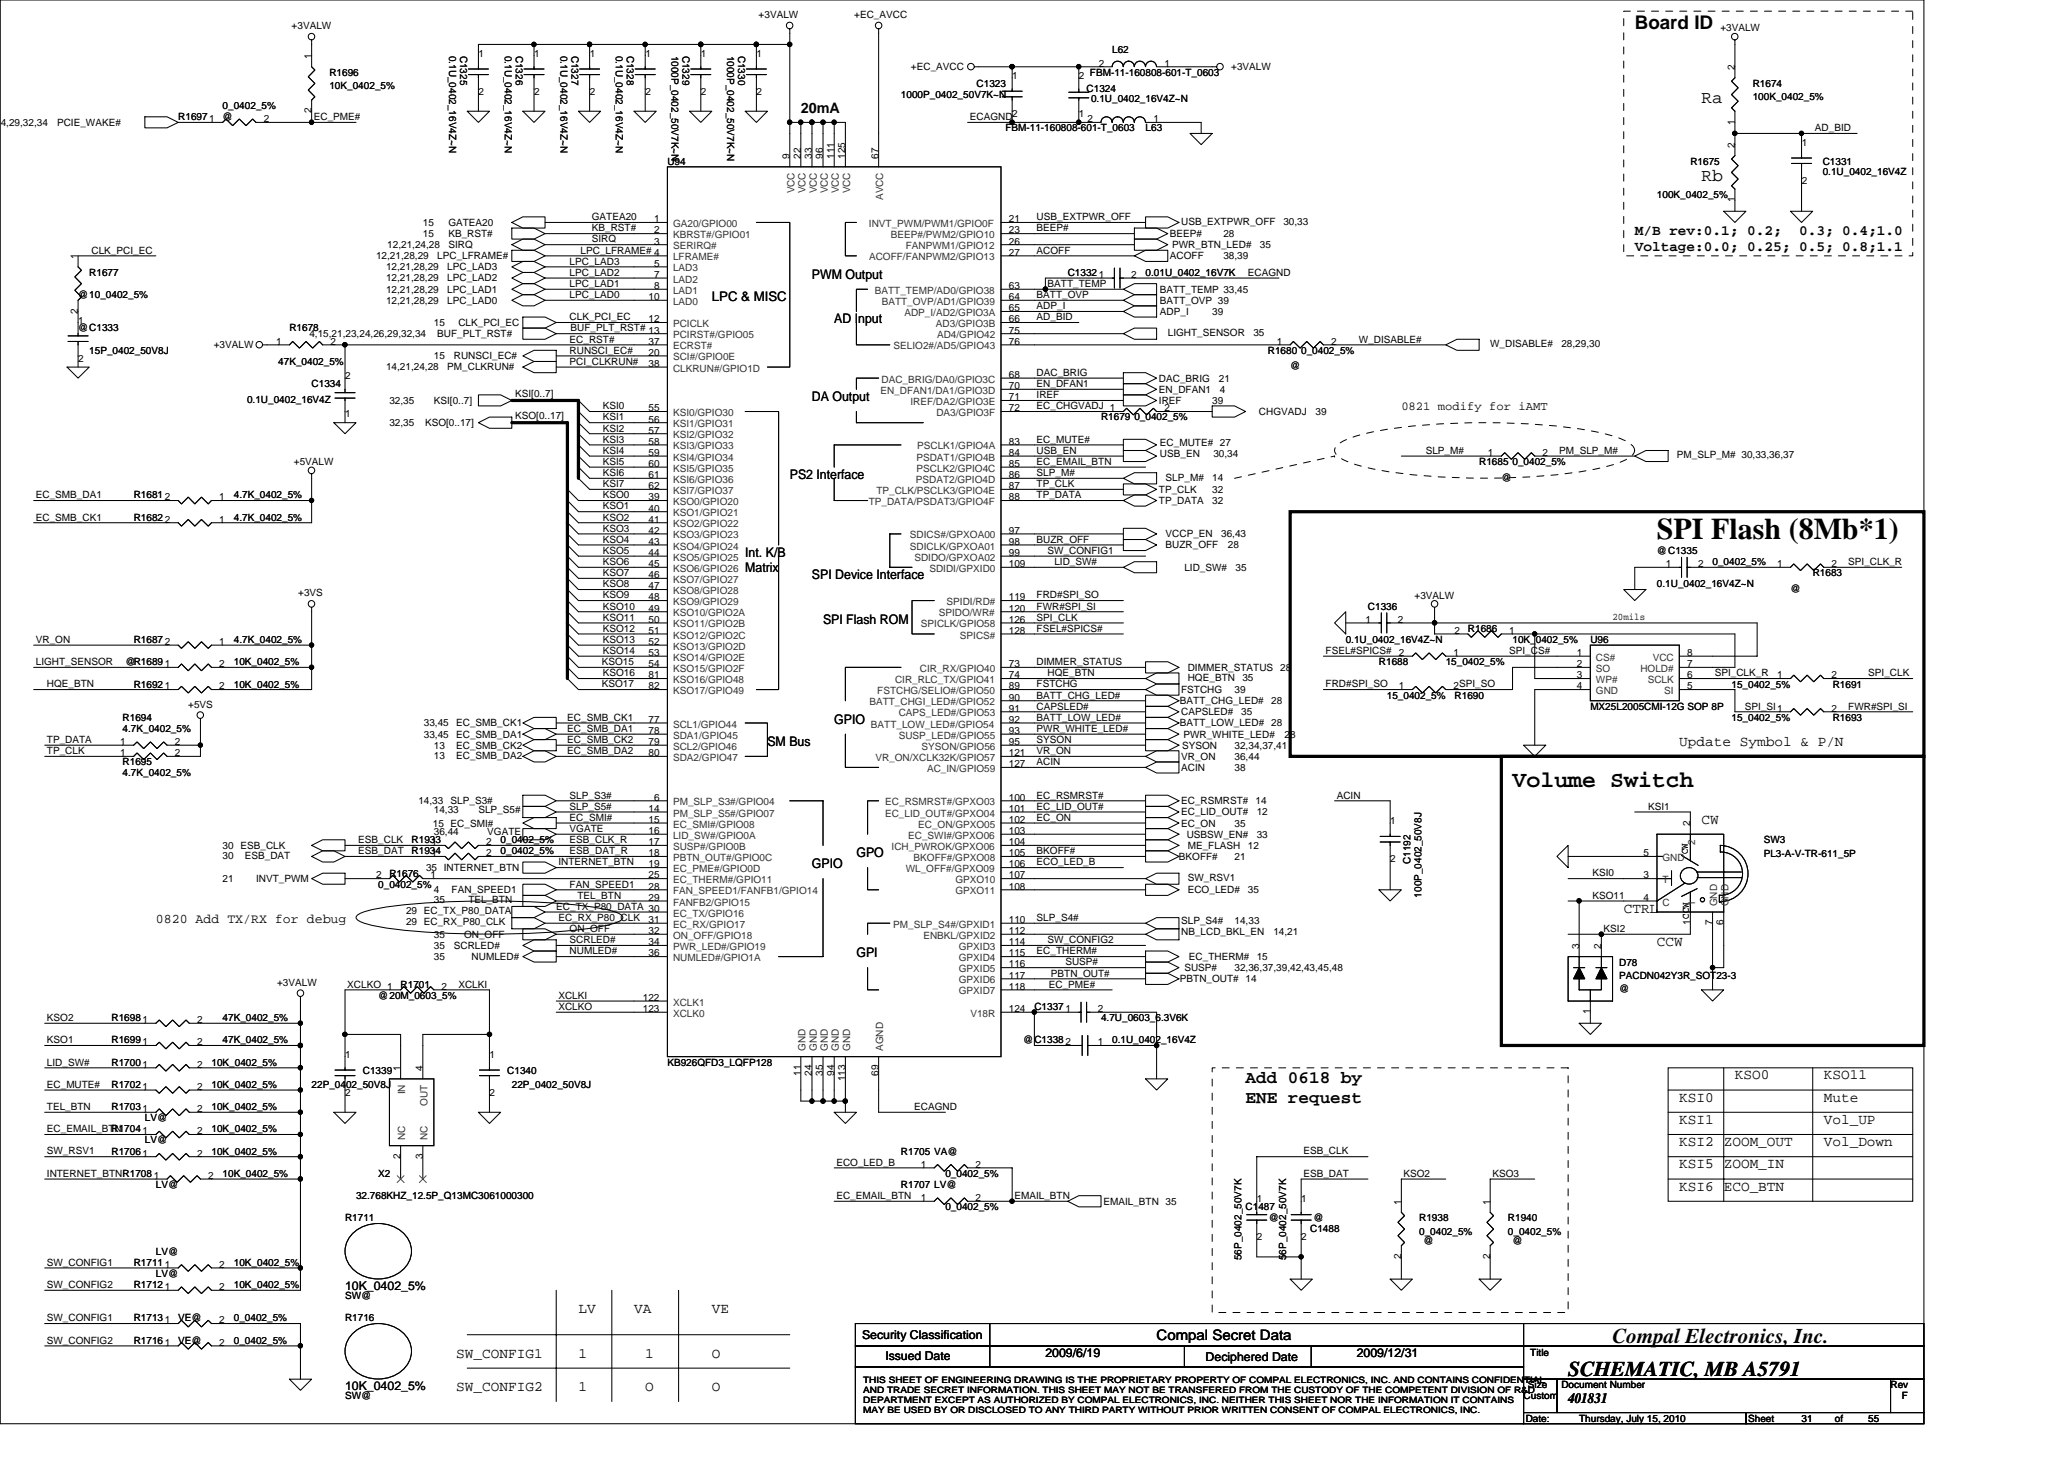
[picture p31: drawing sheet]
<svg xmlns="http://www.w3.org/2000/svg" width="297mm" height="210mm" viewBox="0 0 297 210" stroke-linecap="round" stroke-linejoin="round" font-family="sans-serif">
<defs><g id="words">
<text font-size="4.3" x="238.5" y="77.6">SPI Flash (8Mb*1)</text>
<text font-size="3.3" x="217.7" y="113.2">Volume Switch</text>
<g font-size="3">
<text x="225.7" y="198">SCHEMATIC, MB A5791</text>
<text x="232.1" y="193.1">Compal Electronics, Inc.</text>
</g>
<text font-size="2.7" x="235.3" y="4.1">Board ID</text>
<g font-size="2.5">
<text x="244.9" y="14.8">Ra</text>
<text x="244.9" y="26">Rb</text>
<text x="179.3" y="155.8">Add 0618 by</text>
<text x="179.3" y="158.7">ENE request</text>
</g>
<g font-size="2.1">
<text x="115.2" y="16.3">20mA</text>
<text x="235.3" y="33.7">M/B rev:0.1; 0.2;</text>
<text x="258.9" y="33.7">0.3; 0.4;1.0</text>
<text x="235.3" y="36.1">Voltage:0.0; 0.25; 0.5; 0.8;1.1</text>
<text x="241.7" y="107.3">Update Symbol &amp; P/N</text>
<text x="244.9" y="118.5">CW</text>
<text x="233.7" y="131.3">CTRL</text>
<text x="238.5" y="136.1">CCW</text>
<text x="249.7" y="155.3">KSO0</text>
<text x="262.5" y="155.3">KSO11</text>
<text x="241.7" y="158.5">KSI0</text>
<text x="241.7" y="161.7">KSI1</text>
<text x="262.5" y="158.5">Mute</text>
<text x="262.5" y="161.7">Vol_UP</text>
<text x="241.7" y="164.9">KSI2 ZOOM_OUT</text>
<text x="262.5" y="164.9">Vol_Down</text>
<text x="241.7" y="171.3">KSI6 ECO_BTN</text>
<text x="241.7" y="168.1">KSI5 ZOOM_IN</text>
<text x="83.2" y="188.9">LV</text>
<text x="91.2" y="188.9">VA</text>
<text x="102.4" y="188.9">VE</text>
<text x="65.7" y="195.3">SW_CONFIG1</text>
<text x="83.2" y="195.3">1</text>
<text x="92.9" y="195.3">1</text>
<text x="102.4" y="195.3">O</text>
<text x="166.5" y="192.7">Compal Secret Data</text>
<text x="65.7" y="200.1">SW_CONFIG2</text>
<text x="83.2" y="200.1">1</text>
<text x="92.9" y="200.1">O</text>
<text x="102.4" y="200.1">O</text>
<text x="225.7" y="201.9">401831</text>
</g>
<g font-size="1.9">
<text x="116.9" y="40.1">PWM Output</text>
<text x="102.4" y="43.3">LPC &amp; MISC</text>
<text x="120.1" y="46.5">AD Input</text>
<text x="116.9" y="57.7">DA Output</text>
<text x="113.7" y="68.9">PS2 Interface</text>
<text x="107.2" y="80.1">Int. K/B</text>
<text x="107.2" y="82.3">Matrix</text>
<text x="116.9" y="83.3">SPI Device Interface</text>
<text x="118.4" y="89.7">SPI Flash ROM</text>
<text x="110.4" y="107.3">SM Bus</text>
<text x="120.1" y="104.1">GPIO</text>
<text x="116.9" y="124.9">GPIO</text>
<text x="123.2" y="123.3">GPO</text>
<text x="22.4" y="132.8">0820 Add TX/RX for debug</text>
<text x="123.2" y="137.7">GPI</text>
</g>
<g font-size="1.8">
<text x="201.7" y="59">0821 modify for iAMT</text>
<text x="49.7" y="185.6">10K_0402_5%</text>
<text x="124.1" y="192.6">Security Classification</text>
<text x="127.4" y="195.7">Issued Date</text>
<text x="150.4" y="195.2">2009/6/19</text>
<text x="173.5" y="195.8">Deciphered Date</text>
<text x="195.3" y="195.2">2009/12/31</text>
<text x="49.7" y="200">10K_0402_5%</text>
</g>
<g font-size="1.4">
<text x="42" y="4.2">+3VALW</text>
<text x="109.2" y="2.6">+3VALW</text>
<text x="122.9" y="2.6">+EC_AVCC</text>
<text x="247.6" y="4.5">+3VALW</text>
<text x="44.8" y="8.5" transform="rotate(-90 44.8 8.5)">1</text>
<text x="47.4" y="10.9">R1696</text>
<text x="64.6" y="8" transform="rotate(90 64.6 8)">0.1U_0402_16V4Z~N</text>
<text x="66.2" y="8" transform="rotate(90 66.2 8)">C1325</text>
<text x="68.9" y="8.2">1</text>
<text x="72.6" y="8" transform="rotate(90 72.6 8)">0.1U_0402_16V4Z~N</text>
<text x="74.2" y="8" transform="rotate(90 74.2 8)">C1326</text>
<text x="76.9" y="8.2">1</text>
<text x="80.6" y="8" transform="rotate(90 80.6 8)">0.1U_0402_16V4Z~N</text>
<text x="82.2" y="8" transform="rotate(90 82.2 8)">C1327</text>
<text x="84.9" y="8.2">1</text>
<text x="88.6" y="8" transform="rotate(90 88.6 8)">0.1U_0402_16V4Z~N</text>
<text x="90.2" y="8" transform="rotate(90 90.2 8)">C1328</text>
<text x="92.9" y="8.2">1</text>
<text x="96.6" y="8" transform="rotate(90 96.6 8)">1000P_0402_50V7K~N</text>
<text x="98.2" y="8" transform="rotate(90 98.2 8)">C1329</text>
<text x="100.9" y="8.2">1</text>
<text x="104.6" y="8" transform="rotate(90 104.6 8)">1000P_0402_50V7K~N</text>
<text x="106.2" y="8" transform="rotate(90 106.2 8)">C1330</text>
<text x="108.9" y="8.2">1</text>
<text x="131.1" y="10.1">+EC_AVCC</text>
<text x="145.7" y="11.4">1</text>
<text x="155.3" y="11.4">2</text>
<text x="156.9" y="10.9">FBM-11-160808-601-T_0603</text>
<text x="158.1" y="9.6">2</text>
<text x="160.1" y="7.7">L62</text>
<text x="167.6" y="9.6">1</text>
<text x="177.2" y="10.1">+3VALW</text>
<text x="249.7" y="10.1" transform="rotate(-90 249.7 10.1)">2</text>
<text x="25.7" y="17.3">R16971</text>
<text x="32" y="15.7">0_0402_5%</text>
<text x="32" y="17.3">@</text>
<text x="38" y="17.6">2</text>
<text x="44.8" y="16.3" transform="rotate(-90 44.8 16.3)">2</text>
<text x="45.2" y="17.3">EC_PME#</text>
<text x="47.4" y="12.8">10K_0402_5%</text>
<text x="68.9" y="13.6">2</text>
<text x="76.9" y="13.6">2</text>
<text x="84.9" y="13.6">2</text>
<text x="92.9" y="13.6">2</text>
<text x="100.9" y="13.6">2</text>
<text x="108.9" y="13.6">2</text>
<text x="129.7" y="14.1">1000P_0402_50V7K~N</text>
<text x="139.6" y="17.3">ECAGND</text>
<text x="140.5" y="12.5">C1323</text>
<text x="145.7" y="16.8">2</text>
<text x="155.3" y="16.8">1</text>
<text x="156.4" y="13.3">C1324</text>
<text x="156.5" y="17.6">2</text>
<text x="157" y="14.7">0.1U_0402_16V4Z~N</text>
<text x="166" y="17.6">1</text>
<text x="249.7" y="17.9" transform="rotate(-90 249.7 17.9)">1</text>
<text x="252.2" y="12.5">R1674</text>
<text x="252.2" y="14.4">100K_0402_5%</text>
<text x=".1" y="18.1">4,29,32,34</text>
<text x="8.2" y="18.1">PCIE_WAKE#</text>
<text x="96.1" y="23.7">U94</text>
<text x="113.6" y="22.9" transform="rotate(-90 113.6 22.9)">9</text>
<text x="115.2" y="22.9" transform="rotate(-90 115.2 22.9)">22</text>
<text x="116.8" y="22.9" transform="rotate(-90 116.8 22.9)">33</text>
<text x="118.4" y="22.9" transform="rotate(-90 118.4 22.9)">96</text>
<text x="120" y="22.9" transform="rotate(-90 120 22.9)">111</text>
<text x="121.6" y="22.9" transform="rotate(-90 121.6 22.9)">125</text>
<text x="126.4" y="22.9" transform="rotate(-90 126.4 22.9)">67</text>
<text x="144.7" y="18.9">FBM-11-160808-601-T_0603</text>
<text x="164.9" y="18.9">L63</text>
<text x="243.3" y="23.7">R1675</text>
<text x="249.7" y="21.3" transform="rotate(-90 249.7 21.3)">2</text>
<text x="259.3" y="21">1</text>
<text x="261.2" y="18.9">AD_BID</text>
<text x="262.3" y="23.7">C1331</text>
<text x="238.5" y="28.5">100K_0402_5%</text>
<text x="249.7" y="29.1" transform="rotate(-90 249.7 29.1)">1</text>
<text x="259.3" y="26.4">2</text>
<text x="262.3" y="25.1">0.1U_0402_16V4Z</text>
<text x="55.7" y="35.7">12,21,24,28</text>
<text x="60.9" y="34.1">15</text>
<text x="60.9" y="32.5">15</text>
<text x="64.5" y="34.1">KB_RST#</text>
<text x="64.5" y="32.5">GATEA20</text>
<text x="64.5" y="35.7">SIRQ</text>
<text x="85.2" y="33.3">KB_RST#</text>
<text x="85.2" y="31.7">GATEA20</text>
<text x="85.2" y="34.9">SIRQ</text>
<text x="94.1" y="32">1</text>
<text x="94.1" y="33.6">2</text>
<text x="94.1" y="35.2">3</text>
<text x="145.2" y="32">21</text>
<text x="145.2" y="33.6">23</text>
<text x="145.2" y="35.2">26</text>
<text x="149.2" y="33.3">BEEP#</text>
<text x="149.2" y="31.7">USB_EXTPWR_OFF</text>
<text x="168.4" y="34.1">BEEP#</text>
<text x="168.7" y="35.7">PWR_BTN_LED#</text>
<text x="170" y="32.3">USB_EXTPWR_OFF</text>
<text x="176.1" y="34.1">28</text>
<text x="181.3" y="35.7">35</text>
<text x="184.7" y="32.3">30,33</text>
<text x="11.2" y="37.3" transform="rotate(-90 11.2 37.3)">1</text>
<text x="12.8" y="39.7">R1677</text>
<text x="13.2" y="36.5">CLK_PCI_EC</text>
<text x="54.1" y="37.3">12,21,28,29</text>
<text x="55.6" y="38.9">12,21,28,29</text>
<text x="55.6" y="40.5">12,21,28,29</text>
<text x="62.9" y="37.3">LPC_LFRAME#</text>
<text x="64.4" y="38.9">LPC_LAD3</text>
<text x="64.4" y="40.5">LPC_LAD2</text>
<text x="82" y="38.1">LPC_LAD3</text>
<text x="82" y="39.7">LPC_LAD2</text>
<text x="82" y="41.3">LPC_LAD1</text>
<text x="83.6" y="36.5">LPC_LFRAME# 4</text>
<text x="94.1" y="38.4">5</text>
<text x="94.1" y="40">7</text>
<text x="94.1" y="41.6">8</text>
<text x="145.2" y="41.6">63</text>
<text x="145.2" y="36.8">27</text>
<text x="149.2" y="36.5">ACOFF</text>
<text x="150.8" y="41.3">BATT_TEMP</text>
<text x="153.7" y="39.7">C13321</text>
<text x="162.8" y="40">2</text>
<text x="164.9" y="39.7">0.01U_0402_16V7K</text>
<text x="168.4" y="37.3">ACOFF</text>
<text x="176.1" y="37.3">38,39</text>
<text x="179.6" y="39.7">ECAGND</text>
<text x="11.2" y="45.1" transform="rotate(-90 11.2 45.1)">2</text>
<text x="11.2" y="42.9">@10_0402_5%</text>
<text x="11.2" y="47.7">@C1333</text>
<text x="11.3" y="46.6">1</text>
<text x="41.7" y="47.7">R1678</text>
<text x="55.6" y="42.1">12,21,28,29</text>
<text x="55.6" y="43.7">12,21,28,29</text>
<text x="62.4" y="46.9">15</text>
<text x="64.4" y="42.1">LPC_LAD1</text>
<text x="64.4" y="43.7">LPC_LAD0</text>
<text x="66" y="46.9">CLK_PCI_EC</text>
<text x="82" y="46.1">CLK_PCI_EC</text>
<text x="82" y="42.9">LPC_LAD0</text>
<text x="82.1" y="47.7">BUF_PLT_RST# 13</text>
<text x="93.3" y="43.2">10</text>
<text x="93.3" y="46.4">12</text>
<text x="145.2" y="44.8">65</text>
<text x="145.2" y="43.2">64</text>
<text x="145.2" y="48">75</text>
<text x="145.2" y="46.4">66</text>
<text x="149.2" y="42.9">BATT_OVP</text>
<text x="149.2" y="46.1">AD_BID</text>
<text x="149.2" y="44.5">ADP_I</text>
<text x="166.9" y="42.1">BATT_TEMP 33,45</text>
<text x="166.9" y="43.7">BATT_OVP 39</text>
<text x="166.9" y="45.3">ADP_I</text>
<text x="174.5" y="45.3">39</text>
<text x="11.3" y="52">2</text>
<text x="12.8" y="50.9">15P_0402_50V8J</text>
<text x="30.8" y="50.1">+3VALW</text>
<text x="39.7" y="49.6">1</text>
<text x="40" y="52.5">47K_0402_5%</text>
<text x="44.5" y="48.5">4,15,21,23,24,26,29,32,34</text>
<text x="47.6" y="49.6">2</text>
<text x="55.6" y="53.3">14,21,24,28</text>
<text x="62.4" y="51.7">15</text>
<text x="62.9" y="48.5">BUF_PLT_RST#</text>
<text x="64.4" y="53.3">PM_CLKRUN#</text>
<text x="65.3" y="51.7">RUNSCI_EC#</text>
<text x="82" y="49.3">EC_RST#</text>
<text x="82" y="50.9">RUNSCI_EC#</text>
<text x="82" y="52.5">PCI_CLKRUN#</text>
<text x="93.3" y="51.2">20</text>
<text x="93.3" y="49.6">37</text>
<text x="93.3" y="52.8">38</text>
<text x="145.2" y="49.6">76</text>
<text x="168.1" y="48.3">LIGHT_SENSOR</text>
<text x="180.4" y="48.3">35</text>
<text x="182.5" y="50.9">R1680 0_0402_5%</text>
<text x="183.7" y="49.6">1</text>
<text x="185.7" y="53.1">@</text>
<text x="191.6" y="49.6">2</text>
<text x="195.6" y="49.3">W_DISABLE#</text>
<text x="214.5" y="49.9">W_DISABLE#</text>
<text x="224.7" y="49.9">28,29,30</text>
<text x="35.6" y="57.9">0.1U_0402_16V4Z</text>
<text x="44.8" y="55.7">C1334</text>
<text x="49.7" y="54.6">2</text>
<text x="56" y="58.1">32,35</text>
<text x="62.4" y="58.1">KSI[0..7]</text>
<text x="74.1" y="57.1">KSI[0..7]</text>
<text x="86.8" y="58.9">KSI0</text>
<text x="93.3" y="59.2">55</text>
<text x="145.2" y="59.2">72</text>
<text x="145.2" y="57.6">71</text>
<text x="145.2" y="54.4">68</text>
<text x="145.2" y="56">70</text>
<text x="149.2" y="55.7">EN_DFAN1</text>
<text x="149.2" y="54.1">DAC_BRIG</text>
<text x="149.2" y="58.9">EC_CHGVADJ 1</text>
<text x="149.2" y="57.3">IREF</text>
<text x="166.8" y="54.9">DAC_BRIG</text>
<text x="166.8" y="56.5">EN_DFAN1</text>
<text x="166.8" y="58.1">IREF</text>
<text x="167.6" y="59.2">2</text>
<text x="174.5" y="58.1">39</text>
<text x="175.4" y="54.9">21</text>
<text x="175.6" y="56.5">4</text>
<text x="181.2" y="59.7">CHGVADJ</text>
<text x="189.3" y="59.7">39</text>
<text x="49.7" y="60">1</text>
<text x="56" y="61.3">32,35</text>
<text x="61.2" y="61.3">KSO[0..17]</text>
<text x="74.1" y="60.3">KSO[0..17]</text>
<text x="86.8" y="63.7">KSI3</text>
<text x="86.8" y="60.5">KSI1</text>
<text x="86.8" y="62.1">KSI2</text>
<text x="86.8" y="65.3">KSI4</text>
<text x="93.3" y="60.8">56</text>
<text x="93.3" y="62.4">57</text>
<text x="93.3" y="64">58</text>
<text x="93.3" y="65.6">59</text>
<text x="145.2" y="64">83</text>
<text x="145.2" y="65.6">84</text>
<text x="149.2" y="63.7">EC_MUTE#</text>
<text x="149.2" y="65.3">USB_EN</text>
<text x="158.5" y="60.5">R1679 0_0402_5%</text>
<text x="166.9" y="64.2">EC_MUTE# 27</text>
<text x="166.9" y="65.8">USB_EN</text>
<text x="174.6" y="65.8">30,34</text>
<text x="205.2" y="65.3">SLP_M#</text>
<text x="214.1" y="65.6">1</text>
<text x="222" y="65.6">2</text>
<text x="224.4" y="65.3">PM_SLP_M#</text>
<text x="241.3" y="65.9">PM_SLP_M# 30,33,36,37</text>
<text x="5.2" y="71.7">EC_SMB_DA1</text>
<text x="19.2" y="71.7">R1681</text>
<text x="23.7" y="72">2</text>
<text x="31.6" y="72">1</text>
<text x="33.7" y="71.7">4.7K_0402_5%</text>
<text x="42.3" y="66.9">+5VALW</text>
<text x="86.8" y="71.7">KSO0</text>
<text x="86.8" y="68.5">KSI6</text>
<text x="86.8" y="70.1">KSI7</text>
<text x="86.8" y="66.9">KSI5</text>
<text x="93.3" y="72">39</text>
<text x="93.3" y="67.2">60</text>
<text x="93.3" y="68.8">61</text>
<text x="93.3" y="70.4">62</text>
<text x="145.2" y="72">88</text>
<text x="145.2" y="67.2">85</text>
<text x="145.2" y="70.4">87</text>
<text x="145.2" y="68.8">86</text>
<text x="149.2" y="71.7">TP_DATA</text>
<text x="149.2" y="70.1">TP_CLK</text>
<text x="149.2" y="68.5">SLP_M#</text>
<text x="149.2" y="66.9">EC_EMAIL_BTN</text>
<text x="166.8" y="70.9">TP_CLK</text>
<text x="167.7" y="69.1">SLP_M#</text>
<text x="174.5" y="70.9">32</text>
<text x="174.5" y="69.1">14</text>
<text x="212.9" y="66.9">R1685 0_0402_5%</text>
<text x="216.1" y="69.1">@</text>
<text x="5.2" y="74.9">EC_SMB_CK1</text>
<text x="19.2" y="74.9">R1682</text>
<text x="23.7" y="75.2">2</text>
<text x="31.6" y="75.2">1</text>
<text x="33.7" y="74.9">4.7K_0402_5%</text>
<text x="86.8" y="73.3">KSO1</text>
<text x="86.8" y="74.9">KSO2</text>
<text x="86.8" y="76.5">KSO3</text>
<text x="93.3" y="73.6">40</text>
<text x="93.3" y="75.2">41</text>
<text x="93.3" y="76.8">42</text>
<text x="145.2" y="76.8">97</text>
<text x="166.8" y="72.5">TP_DATA</text>
<text x="167.7" y="77.3">VCCP_EN</text>
<text x="174.5" y="72.5">32</text>
<text x="175.7" y="77.3">36,43</text>
<text x="86.8" y="81.3">KSO6</text>
<text x="86.8" y="82.9">KSO7</text>
<text x="86.8" y="79.7">KSO5</text>
<text x="86.8" y="78.1">KSO4</text>
<text x="93.3" y="78.4">43</text>
<text x="93.3" y="80">44</text>
<text x="93.3" y="81.6">45</text>
<text x="93.3" y="83.2">46</text>
<text x="145.2" y="78.4">98</text>
<text x="145.2" y="81.6">109</text>
<text x="145.2" y="80">99</text>
<text x="149.2" y="78.1">BUZR_OFF</text>
<text x="150.8" y="79.7">SW_CONFIG1</text>
<text x="151.7" y="81.3">LID_SW#</text>
<text x="167.7" y="78.9">BUZR_OFF</text>
<text x="170.5" y="82.1">LID_SW#</text>
<text x="176.7" y="78.9">28</text>
<text x="177.8" y="82.1">35</text>
<text x="238.5" y="79.7">@C1335</text>
<text x="239.8" y="81.6">1</text>
<text x="244.4" y="81.6">2</text>
<text x="246.5" y="81.3">0_0402_5%</text>
<text x="255.8" y="81.6">1</text>
<text x="260.9" y="82.9">R1683</text>
<text x="263.6" y="81.6">2</text>
<text x="266" y="81.3">SPI_CLK_R</text>
<text x="42.9" y="85.8">+3VS</text>
<text x="86.8" y="87.7">KSO10</text>
<text x="86.8" y="89.3">KSO11</text>
<text x="86.8" y="86.1">KSO9</text>
<text x="86.8" y="84.5">KSO8</text>
<text x="93.3" y="84.8">47</text>
<text x="93.3" y="86.4">48</text>
<text x="93.3" y="88">49</text>
<text x="93.3" y="89.6">50</text>
<text x="145.2" y="86.4">119</text>
<text x="145.2" y="88">120</text>
<text x="145.2" y="89.6">126</text>
<text x="149.2" y="86.1">FRD#SPI_SO</text>
<text x="149.2" y="87.7">FWR#SPI_SI</text>
<text x="149.2" y="89.3">SPI_CLK</text>
<text x="196.5" y="89.6">1</text>
<text x="196.9" y="87.7">C1336</text>
<text x="201.2" y="89.6">2</text>
<text x="203.6" y="86.1">+3VALW</text>
<text x="232.1" y="89.2">20mils</text>
<text x="238.5" y="84.5">0.1U_0402_16V4Z~N</text>
<text x="257.7" y="85.1">@</text>
<text x="5.2" y="95.7">LIGHT_SENSOR</text>
<text x="5.2" y="92.5">VR_ON</text>
<text x="18" y="95.7">@R1689</text>
<text x="19.2" y="92.5">R1687</text>
<text x="23.7" y="96">1</text>
<text x="23.7" y="92.8">2</text>
<text x="31.6" y="96">2</text>
<text x="31.6" y="92.8">1</text>
<text x="33.7" y="95.7">10K_0402_5%</text>
<text x="33.7" y="92.5">4.7K_0402_5%</text>
<text x="86.6" y="95.7">KSO15</text>
<text x="86.8" y="92.5">KSO13</text>
<text x="86.8" y="90.9">KSO12</text>
<text x="86.8" y="94.1">KSO14</text>
<text x="93.3" y="91.2">51</text>
<text x="93.3" y="92.8">52</text>
<text x="93.3" y="94.4">53</text>
<text x="93.3" y="96">54</text>
<text x="145.2" y="91.2">128</text>
<text x="145.2" y="96">73</text>
<text x="149.2" y="90.9">FSEL#SPICS#</text>
<text x="149.2" y="95.7">DIMMER_STATUS</text>
<text x="190.8" y="94.1">FSEL#SPICS#</text>
<text x="193.7" y="92.5">0.1U_0402_16V4Z~N</text>
<text x="198.5" y="95.7">R1688</text>
<text x="201.3" y="94.4">2</text>
<text x="208.1" y="95.7">15_0402_5%</text>
<text x="209.2" y="94.4">1</text>
<text x="209.3" y="91.2">2</text>
<text x="211.3" y="90.9">R1686</text>
<text x="217.2" y="94.1">SPI_CS#</text>
<text x="217.2" y="91.2">1</text>
<text x="217.7" y="92.5">10K_0402_5%</text>
<text x="226.9" y="94.4">1</text>
<text x="226.9" y="96">2</text>
<text x="228.9" y="92.5">U96</text>
<text x="242.8" y="96">7</text>
<text x="242.8" y="94.4">8</text>
<text x="6.7" y="98.9">HQE_BTN</text>
<text x="19.2" y="98.9">R1692</text>
<text x="23.7" y="99.2">1</text>
<text x="27.1" y="101.8">+5VS</text>
<text x="31.6" y="99.2">2</text>
<text x="33.7" y="98.9">10K_0402_5%</text>
<text x="86.6" y="98.9">KSO17</text>
<text x="86.8" y="97.3">KSO16</text>
<text x="93.3" y="97.6">81</text>
<text x="93.3" y="99.2">82</text>
<text x="145.2" y="97.6">74</text>
<text x="145.2" y="100.8">90</text>
<text x="145.2" y="99.2">89</text>
<text x="149.2" y="98.9">FSTCHG</text>
<text x="149.2" y="100.5">BATT_CHG_LED#</text>
<text x="150.8" y="97.3">HQE_BTN</text>
<text x="169.8" y="101.3">BATT_CHG_LED#</text>
<text x="170" y="99.7">FSTCHG</text>
<text x="170.9" y="96.5">DIMMER_STATUS 28</text>
<text x="170.9" y="97.9">HQE_BTN</text>
<text x="177.7" y="99.7">39</text>
<text x="178.8" y="97.9">35</text>
<text x="182.9" y="101.3">28</text>
<text x="190.8" y="98.9">FRD#SPI_SO</text>
<text x="199.6" y="100.5">15_0402_5%</text>
<text x="201.3" y="99.2">1</text>
<text x="209.2" y="99.2">2SPI_SO</text>
<text x="209.3" y="100.5">R1690</text>
<text x="226.9" y="97.6">3</text>
<text x="226.9" y="99.2">4</text>
<text x="242.8" y="97.6">6</text>
<text x="242.8" y="99.2">5</text>
<text x="246.8" y="97.3">SPI_CLK_R</text>
<text x="249.2" y="98.9">15_0402_5%</text>
<text x="255.8" y="97.6">1</text>
<text x="263.6" y="97.6">2</text>
<text x="263.8" y="98.9">R1691</text>
<text x="268.9" y="97.3">SPI_CLK</text>
<text x="6.7" y="106.9">TP_DATA</text>
<text x="17.3" y="107.2">1</text>
<text x="17.6" y="103.7">R1694</text>
<text x="17.6" y="105.3">4.7K_0402_5%</text>
<text x="25.2" y="107.2">2</text>
<text x="61" y="104.5">33,45</text>
<text x="61" y="106.1">33,45</text>
<text x="62.4" y="107.7">13</text>
<text x="65.7" y="104.5">EC_SMB_CK1</text>
<text x="65.7" y="106.1">EC_SMB_DA1</text>
<text x="65.7" y="107.7">EC_SMB_CK2</text>
<text x="81.6" y="106.9">EC_SMB_CK2</text>
<text x="81.6" y="103.7">EC_SMB_CK1</text>
<text x="81.6" y="105.3">EC_SMB_DA1</text>
<text x="93.3" y="104">77</text>
<text x="93.3" y="105.6">78</text>
<text x="93.3" y="107.2">79</text>
<text x="145.2" y="102.4">91</text>
<text x="145.2" y="105.6">93</text>
<text x="145.2" y="104">92</text>
<text x="145.2" y="107.2">95</text>
<text x="149.2" y="102.1">CAPSLED#</text>
<text x="149.2" y="106.9">SYSON</text>
<text x="149.2" y="103.7">BATT_LOW_LED#</text>
<text x="149.2" y="105.3">PWR_WHITE_LED#</text>
<text x="169.8" y="104.5">BATT_LOW_LED# 28</text>
<text x="170" y="102.9">CAPSLED#</text>
<text x="170.1" y="107.7">SYSON</text>
<text x="170.3" y="106.1">PWR_WHITE_LED#</text>
<text x="177.7" y="107.7">32,34,37,41</text>
<text x="178.6" y="102.9">35</text>
<text x="184.9" y="106.1">28</text>
<text x="228.9" y="102.1">MX25L2005CMI-12G SOP 8P</text>
<text x="249.2" y="103.7">15_0402_5%</text>
<text x="251.1" y="102.1">SPI_SI1</text>
<text x="263.6" y="102.4">2</text>
<text x="263.8" y="103.7">R1693</text>
<text x="266" y="102.1">FWR#SPI_SI</text>
<text x="6.7" y="108.5">TP_CLK</text>
<text x="17.3" y="108.8">1</text>
<text x="17.6" y="110.1">R1695</text>
<text x="17.6" y="111.7">4.7K_0402_5%</text>
<text x="25.2" y="108.8">2</text>
<text x="62.4" y="109.1">13</text>
<text x="65.7" y="109.1">EC_SMB_DA2</text>
<text x="81.6" y="108.5">EC_SMB_DA2</text>
<text x="93.3" y="108.8">80</text>
<text x="145.2" y="110.4">127</text>
<text x="145.2" y="108.8">121</text>
<text x="149.2" y="108.5">VR_ON</text>
<text x="149.2" y="110.1">ACIN</text>
<text x="170" y="110.9">ACIN</text>
<text x="170" y="109.3">VR_ON</text>
<text x="177.7" y="110.9">38</text>
<text x="177.7" y="109.3">36,44</text>
<text x="60.2" y="115.7">14,33</text>
<text x="62.3" y="118.9">15 EC_SMI#</text>
<text x="62.4" y="117">14,33</text>
<text x="64.9" y="115.7">SLP_S3#</text>
<text x="68.9" y="117">SLP_S5#</text>
<text x="82" y="118.1">EC_SMI#</text>
<text x="82" y="114.9">SLP_S3#</text>
<text x="82" y="116.5">SLP_S5#</text>
<text x="82" y="119.7">VGATE</text>
<text x="93.3" y="116.8">14</text>
<text x="93.3" y="118.4">15</text>
<text x="93.3" y="120">16</text>
<text x="94.1" y="115.2">6</text>
<text x="145.2" y="118.4">102</text>
<text x="145.2" y="115.2">100</text>
<text x="145.2" y="116.8">101</text>
<text x="145.2" y="120">103</text>
<text x="149.2" y="114.9">EC_RSMRST#</text>
<text x="149.2" y="116.5">EC_LID_OUT#</text>
<text x="149.2" y="118.1">EC_ON</text>
<text x="170" y="115.7">EC_RSMRST#</text>
<text x="170" y="118.9">EC_ON</text>
<text x="170" y="117.3">EC_LID_OUT#</text>
<text x="177.7" y="118.9">35</text>
<text x="180.7" y="115.7">14</text>
<text x="180.9" y="117.3">12</text>
<text x="192.4" y="114.9">ACIN</text>
<text x="200.1" y="118.6">1</text>
<text x="237.2" y="116.5">KSI1</text>
<text x="243.2" y="118.9" transform="rotate(-90 243.2 118.9)">2</text>
<text x="32" y="123.5">30</text>
<text x="32" y="122.1">30 ESB_CLK</text>
<text x="35.2" y="123.5">ESB_DAT</text>
<text x="51.6" y="122.9">ESB_DAT</text>
<text x="51.6" y="121.3">ESB_CLK</text>
<text x="59.2" y="122.9">R1934</text>
<text x="59.2" y="121.3">R1933</text>
<text x="61.3" y="125.3">35 INTERNET_BTN</text>
<text x="62.1" y="123.2">1</text>
<text x="62.1" y="121.6">1</text>
<text x="62.4" y="120.2">36,44</text>
<text x="70" y="123.2">2</text>
<text x="70" y="121.6">2</text>
<text x="70.1" y="120.2">VGATE</text>
<text x="72" y="122.9">0_0402_5%</text>
<text x="72" y="121.3">0_0402_5%</text>
<text x="80.4" y="124.5">INTERNET_BTN</text>
<text x="82" y="121.3">ESB_CLK_R</text>
<text x="82" y="122.9">ESB_DAT_R</text>
<text x="93.3" y="121.6">17</text>
<text x="93.3" y="123.2">18</text>
<text x="93.3" y="124.8">19</text>
<text x="145.2" y="121.6">104</text>
<text x="145.2" y="123.2">105</text>
<text x="145.2" y="124.8">106</text>
<text x="149.2" y="122.9">BKOFF#</text>
<text x="149.2" y="124.5">ECO_LED_B</text>
<text x="169.7" y="123.7">BKOFF#</text>
<text x="170.8" y="120.5">USBSW_EN#</text>
<text x="170.9" y="122.1">ME_FLASH</text>
<text x="177.7" y="123.7">21</text>
<text x="179.6" y="122.1">12</text>
<text x="180.9" y="120.5">33</text>
<text x="200.1" y="124">2</text>
<text x="203" y="124.3" transform="rotate(-90 203 124.3)">C1192</text>
<text x="236.5" y="123.2">5</text>
<text x="242.9" y="122.9" transform="rotate(-90 242.9 122.9)">CW</text>
<text x="253.8" y="123.2">PL3-A-V-TR-611_5P</text>
<text x="253.8" y="121.3">SW3</text>
<text x="32" y="126.9">21</text>
<text x="36.8" y="126.9">INVT_PWM</text>
<text x="54.1" y="126.4">2</text>
<text x="54.4" y="127.7">0_0402_5%</text>
<text x="56" y="126.1">R1676</text>
<text x="58.4" y="131.6">29 EC_TX_P80_DATA</text>
<text x="62" y="126.4">1</text>
<text x="62.4" y="129.9">35</text>
<text x="62.4" y="128.5">4</text>
<text x="65" y="128.5">FAN_SPEED1</text>
<text x="67.4" y="129.9">TEL_BTN</text>
<text x="80" y="130.9">EC_TX_P80_DATA 30</text>
<text x="82" y="127.7">FAN_SPEED1</text>
<text x="83.1" y="129.3">TEL_BTN</text>
<text x="93.3" y="126.4">25</text>
<text x="93.3" y="128">28</text>
<text x="93.3" y="129.6">29</text>
<text x="145.2" y="126.4">107</text>
<text x="145.2" y="128">108</text>
<text x="170.9" y="126.7">SW_RSV1</text>
<text x="170.9" y="128.5">ECO_LED#</text>
<text x="179.6" y="128.5">35</text>
<text x="204.6" y="129.1" transform="rotate(-90 204.6 129.1)">100P_0402_50V8J</text>
<text x="229.2" y="129.3">KSO11</text>
<text x="229.2" y="126.1">KSI0</text>
<text x="236.5" y="129.6">4</text>
<text x="236.5" y="126.4">3</text>
<text x="58.4" y="133.1">29 EC_RX_P80_CLK</text>
<text x="62.4" y="136.5">35</text>
<text x="62.4" y="134.9">35</text>
<text x="65.3" y="136.5">SCRLED#</text>
<text x="66.8" y="134.9">ON_OFF</text>
<text x="80.4" y="132.5">EC_RX_P80_CLK</text>
<text x="82" y="137.3">NUMLED#</text>
<text x="82" y="134.1">ON_OFF</text>
<text x="82" y="135.7">SCRLED#</text>
<text x="93.3" y="132.8">31</text>
<text x="93.3" y="134.4">32</text>
<text x="93.3" y="136">34</text>
<text x="93.3" y="137.6">36</text>
<text x="145.2" y="134.4">112</text>
<text x="145.2" y="136">114</text>
<text x="145.2" y="137.6">115</text>
<text x="145.2" y="132.8">110</text>
<text x="149.2" y="137.3">EC_THERM#</text>
<text x="149.2" y="132.5">SLP_S4#</text>
<text x="150.8" y="135.7">SW_CONFIG2</text>
<text x="170" y="134.6">NB_LCD_BKL_EN</text>
<text x="170" y="133">SLP_S4#</text>
<text x="177.7" y="133">14,33</text>
<text x="183.3" y="134.6">14,21</text>
<text x="227.2" y="136.5" transform="rotate(-90 227.2 136.5)">3</text>
<text x="230.4" y="136.5" transform="rotate(-90 230.4 136.5)">2</text>
<text x="230.8" y="134.1">KSI2</text>
<text x="243.2" y="133.1" transform="rotate(-90 243.2 133.1)">1CCW</text>
<text x="246.4" y="133.1" transform="rotate(-90 246.4 133.1)">7</text>
<text x="248" y="133.1" transform="rotate(-90 248 133.1)">6</text>
<text x="39.9" y="141.8">+3VALW</text>
<text x="50" y="142.1">XCLKO 1</text>
<text x="54.4" y="143.7">@20M_0603_5%</text>
<text x="57.7" y="142.1">R1701</text>
<text x="62.4" y="138.1">35</text>
<text x="63.6" y="142.4">2</text>
<text x="66" y="142.1">XCLKI</text>
<text x="67.9" y="138.1">NUMLED#</text>
<text x="80.4" y="143.7">XCLKI</text>
<text x="92.5" y="144">122</text>
<text x="145.2" y="139.2">116</text>
<text x="145.2" y="140.8">117</text>
<text x="145.2" y="142.4">118</text>
<text x="150.9" y="142.1">EC_PME#</text>
<text x="151.3" y="140.5">PBTN_OUT#</text>
<text x="153.3" y="138.9">SUSP#</text>
<text x="169.8" y="141.3">PBTN_OUT# 14</text>
<text x="170.5" y="139.7">SUSP#</text>
<text x="171.1" y="138.1">EC_THERM#</text>
<text x="177.7" y="139.7">32,36,37,39,42,43,45,48</text>
<text x="180.9" y="138.1">15</text>
<text x="233" y="138.9">D78</text>
<text x="233" y="140.8">PACDN042Y3R_SOT23-3</text>
<text x="233" y="142.7">@</text>
<text x="6.7" y="146.9">KSO2</text>
<text x="16" y="146.9">R16981</text>
<text x="28.4" y="147.2">2</text>
<text x="32" y="146.9">47K_0402_5%</text>
<text x="80.4" y="145.3">XCLKO</text>
<text x="92.5" y="145.6">123</text>
<text x="145.2" y="145.6">124</text>
<text x="148.9" y="145.3">C13371</text>
<text x="158" y="145.6">2</text>
<text x="158.5" y="146.9">4.7U_0603_6.3V6K</text>
<text x="228.9" y="145.9" transform="rotate(-90 228.9 145.9)">1</text>
<text x="6.7" y="153.3">LID_SW#</text>
<text x="6.7" y="150.1">KSO1</text>
<text x="16" y="150.1">R16991</text>
<text x="16" y="153.3">R17001</text>
<text x="28.4" y="150.4">2</text>
<text x="28.4" y="153.6">2</text>
<text x="30.4" y="153.3">10K_0402_5%</text>
<text x="32" y="150.1">47K_0402_5%</text>
<text x="49.7" y="152.2">1</text>
<text x="52.2" y="154.6">C1339</text>
<text x="57.6" y="154.1" transform="rotate(-90 57.6 154.1)">1</text>
<text x="60.8" y="154.1" transform="rotate(-90 60.8 154.1)">4</text>
<text x="70.5" y="152.2">1</text>
<text x="73" y="154.6">C1340</text>
<text x="96.1" y="153.3">KB926QFD3_LQFP128</text>
<text x="115.2" y="154.7" transform="rotate(-90 115.2 154.7)">11</text>
<text x="116.8" y="154.7" transform="rotate(-90 116.8 154.7)">24</text>
<text x="118.4" y="154.7" transform="rotate(-90 118.4 154.7)">35</text>
<text x="120" y="154.7" transform="rotate(-90 120 154.7)">94</text>
<text x="121.6" y="155.6" transform="rotate(-90 121.6 155.6)">113</text>
<text x="126.4" y="154.7" transform="rotate(-90 126.4 154.7)">69</text>
<text x="147.3" y="150.1">@C13382</text>
<text x="158" y="150.4">1</text>
<text x="160.1" y="150.1">0.1U_0402_16V4Z</text>
<text x="6.7" y="156.5">EC_MUTE#</text>
<text x="6.7" y="159.7">TEL_BTN</text>
<text x="16" y="159.7">R17031</text>
<text x="16" y="156.5">R17021</text>
<text x="20.8" y="161.3">LV@</text>
<text x="28.4" y="160">2</text>
<text x="28.4" y="156.8">2</text>
<text x="30.4" y="159.7">10K_0402_5%</text>
<text x="30.4" y="156.5">10K_0402_5%</text>
<text x="44.8" y="156.5">22P_0402_50V8J</text>
<text x="49.7" y="157.6">2</text>
<text x="70.5" y="157.6">2</text>
<text x="73.7" y="156.5">22P_0402_50V8J</text>
<text x="131.6" y="159.7">ECAGND</text>
<text x="6.7" y="166.1">SW_RSV1</text>
<text x="6.7" y="162.9">EC_EMAIL_BTN</text>
<text x="16" y="162.9">R17041</text>
<text x="16" y="166.1">R17061</text>
<text x="20.8" y="164.5">LV@</text>
<text x="28.4" y="163.2">2</text>
<text x="28.4" y="166.4">2</text>
<text x="30.4" y="162.9">10K_0402_5%</text>
<text x="30.4" y="166.1">10K_0402_5%</text>
<text x="57.6" y="166.8" transform="rotate(-90 57.6 166.8)">2</text>
<text x="60.8" y="166.8" transform="rotate(-90 60.8 166.8)">3</text>
<text x="120.4" y="167.7">ECO_LED_B</text>
<text x="129.7" y="166.1">R1705 VA@</text>
<text x="132.5" y="168">1</text>
<text x="140.4" y="168">2</text>
<text x="187.6" y="166.1">ESB_CLK</text>
<text x="6.7" y="169.3">INTERNET_BTNR17081</text>
<text x="22.4" y="170.9">LV@</text>
<text x="30" y="169.6">2</text>
<text x="32" y="169.3">10K_0402_5%</text>
<text x="51.2" y="172.5">32.768KHZ_12.5P_Q13MC3061000300</text>
<text x="54.4" y="169.3">X2</text>
<text x="120.4" y="172.5">EC_EMAIL_BTN</text>
<text x="129.7" y="170.9">R1707 LV@</text>
<text x="132.5" y="172.8">1</text>
<text x="136.1" y="169.3">0_0402_5%</text>
<text x="140.4" y="172.8">2</text>
<text x="146" y="172.5">EMAIL_BTN</text>
<text x="158.8" y="173.3">EMAIL_BTN 35</text>
<text x="180.9" y="173">1</text>
<text x="187.3" y="173">1</text>
<text x="187.6" y="169.3">ESB_DAT</text>
<text x="201.7" y="173.3" transform="rotate(-90 201.7 173.3)">1</text>
<text x="202" y="169.3">KSO2</text>
<text x="214.4" y="173.3" transform="rotate(-90 214.4 173.3)">1</text>
<text x="214.8" y="169.3">KSO3</text>
<text x="49.7" y="175.7">R1711</text>
<text x="136.1" y="174.1">0_0402_5%</text>
<text x="179.3" y="174.1">C1487</text>
<text x="180.9" y="178.4">2</text>
<text x="182.6" y="175.7">@</text>
<text x="187.3" y="178.4">2</text>
<text x="188.5" y="177.3">C1488</text>
<text x="189" y="175.7">@</text>
<text x="204.2" y="175.7">R1938</text>
<text x="204.2" y="177.6">0_0402_5%</text>
<text x="204.9" y="178.9">@</text>
<text x="217" y="175.7">R1940</text>
<text x="217" y="177.6">0_0402_5%</text>
<text x="217.7" y="178.9">@</text>
<text x="6.7" y="185.3">SW_CONFIG2</text>
<text x="6.7" y="182.1">SW_CONFIG1</text>
<text x="19.2" y="182.1">R1711</text>
<text x="19.2" y="185.3">R1712</text>
<text x="22.4" y="180.5">LV@</text>
<text x="22.4" y="183.7">LV@</text>
<text x="23.7" y="182.4">1</text>
<text x="23.7" y="185.6">1</text>
<text x="31.6" y="182.4">2</text>
<text x="31.6" y="185.6">2</text>
<text x="33.7" y="182.1">10K_0402_5%</text>
<text x="33.7" y="185.3">10K_0402_5%</text>
<text x="178.7" y="181.3" transform="rotate(-90 178.7 181.3)">56P_0402_50V7K</text>
<text x="185.1" y="181.3" transform="rotate(-90 185.1 181.3)">56P_0402_50V7K</text>
<text x="201.7" y="181.1" transform="rotate(-90 201.7 181.1)">2</text>
<text x="214.4" y="181.1" transform="rotate(-90 214.4 181.1)">2</text>
<text x="6.7" y="190.1">SW_CONFIG1</text>
<text x="19.2" y="190.1">R1713</text>
<text x="23.7" y="190.4">1</text>
<text x="25.7" y="190.1">VE@</text>
<text x="31.6" y="190.4">2</text>
<text x="33.7" y="190.1">0_0402_5%</text>
<text x="49.7" y="186.9">SW@</text>
<text x="49.7" y="190.1">R1716</text>
<text x="6.7" y="193.3">SW_CONFIG2</text>
<text x="19.2" y="193.3">R1716</text>
<text x="23.7" y="193.6">1</text>
<text x="25.7" y="193.3">VE@</text>
<text x="31.6" y="193.6">2</text>
<text x="33.7" y="193.3">0_0402_5%</text>
<text x="220.2" y="195.1">Title</text>
<text x="49.7" y="201.3">SW@</text>
<text x="219.3" y="201.3">Custom</text>
<text x="219.9" y="199.7">Size</text>
<text x="224.7" y="199.7">Document Number</text>
<text x="272.1" y="199.7">Rev</text>
<text x="273.7" y="201.3">F</text>
<text x="219.6" y="204.5">Date:</text>
<text x="227.3" y="204.5">Thursday, July 15, 2010</text>
<text x="251.6" y="204.5">Sheet</text>
<text x="259.3" y="204.5">31</text>
<text x="264.1" y="204.5">of</text>
<text x="268.9" y="204.5">55</text>
</g>
<g font-size="1.4" fill="#333">
<text x="114.3" y="27.8" transform="rotate(-90 114.3 27.8)">VCC</text>
<text x="115.9" y="27.8" transform="rotate(-90 115.9 27.8)">VCC</text>
<text x="117.5" y="27.8" transform="rotate(-90 117.5 27.8)">VCC</text>
<text x="119.1" y="27.8" transform="rotate(-90 119.1 27.8)">VCC</text>
<text x="120.7" y="27.8" transform="rotate(-90 120.7 27.8)">VCC</text>
<text x="122.3" y="27.8" transform="rotate(-90 122.3 27.8)">VCC</text>
<text x="127.1" y="28.8" transform="rotate(-90 127.1 28.8)">AVCC</text>
<text x="96.9" y="32.7">GA20/GPIO00</text>
<text x="96.9" y="34.3">KBRST#/GPIO01</text>
<text x="96.9" y="35.9">SERIRQ#</text>
<text x="125" y="32.7">INVT_PWM/PWM1/GPIO0F</text>
<text x="128.2" y="34.3">BEEP#/PWM2/GPIO10</text>
<text x="130.4" y="35.9">FANPWM1/GPIO12</text>
<text x="96.9" y="37.5">LFRAME#</text>
<text x="96.9" y="39.1">LAD3</text>
<text x="96.9" y="40.7">LAD2</text>
<text x="125.1" y="37.5">ACOFF/FANPWM2/GPIO13</text>
<text x="96.9" y="42.3">LAD1</text>
<text x="96.9" y="43.9">LAD0</text>
<text x="96.9" y="47.1">PCICLK</text>
<text x="125.9" y="42.3">BATT_TEMP/AD0/GPIO38</text>
<text x="126.9" y="43.9">BATT_OVP/AD1/GPIO39</text>
<text x="130.2" y="45.5">ADP_I/AD2/GPIO3A</text>
<text x="134.7" y="47.1">AD3/GPIO3B</text>
<text x="96.9" y="48.7">PCIRST#/GPIO05</text>
<text x="96.9" y="51.9">SCI#/GPIO0E</text>
<text x="96.9" y="50.3">ECRST#</text>
<text x="96.9" y="53.5">CLKRUN#/GPIO1D</text>
<text x="128.6" y="50.3">SELIO2#/AD5/GPIO43</text>
<text x="134.8" y="48.7">AD4/GPIO42</text>
<text x="96.9" y="59.9">KSI0/GPIO30</text>
<text x="126.7" y="56.7">EN_DFAN1/DA1/GPIO3D</text>
<text x="126.9" y="55.1">DAC_BRIG/DA0/GPIO3C</text>
<text x="131" y="58.3">IREF/DA2/GPIO3E</text>
<text x="134.8" y="59.9">DA3/GPIO3F</text>
<text x="96.9" y="61.5">KSI1/GPIO31</text>
<text x="96.9" y="63.1">KSI2/GPIO32</text>
<text x="96.9" y="64.7">KSI3/GPIO33</text>
<text x="132" y="64.7">PSCLK1/GPIO4A</text>
<text x="96.9" y="66.3">KSI4/GPIO34</text>
<text x="96.9" y="67.9">KSI5/GPIO35</text>
<text x="96.9" y="69.5">KSI6/GPIO36</text>
<text x="96.9" y="71.1">KSI7/GPIO37</text>
<text x="126.1" y="71.1">TP_CLK/PSCLK3/GPIO4E</text>
<text x="131.8" y="69.5">PSDAT2/GPIO4D</text>
<text x="131.9" y="66.3">PSDAT1/GPIO4B</text>
<text x="131.9" y="67.9">PSCLK2/GPIO4C</text>
<text x="96.9" y="72.7">KSO0/GPIO20</text>
<text x="96.9" y="74.3">KSO1/GPIO21</text>
<text x="96.9" y="75.9">KSO2/GPIO22</text>
<text x="96.9" y="77.5">KSO3/GPIO23</text>
<text x="125" y="72.7">TP_DATA/PSDAT3/GPIO4F</text>
<text x="131" y="77.5">SDICS#/GPXOA00</text>
<text x="96.9" y="79.1">KSO4/GPIO24</text>
<text x="96.9" y="80.7">KSO5/GPIO25</text>
<text x="96.9" y="82.3">KSO6/GPIO26</text>
<text x="96.9" y="83.9">KSO7/GPIO27</text>
<text x="131" y="79.1">SDICLK/GPXOA01</text>
<text x="131.6" y="80.7">SDIDO/GPXOA02</text>
<text x="133.7" y="82.3">SDIDI/GPXID0</text>
<text x="96.9" y="85.5">KSO8/GPIO28</text>
<text x="96.9" y="87.1">KSO9/GPIO29</text>
<text x="96.9" y="88.7">KSO10/GPIO2A</text>
<text x="135.1" y="88.7">SPIDO/WR#</text>
<text x="136.2" y="87.1">SPIDI/RD#</text>
<text x="96.9" y="90.3">KSO11/GPIO2B</text>
<text x="96.9" y="91.9">KSO12/GPIO2C</text>
<text x="96.9" y="93.5">KSO13/GPIO2D</text>
<text x="96.9" y="95.1">KSO14/GPIO2E</text>
<text x="132.5" y="90.3">SPICLK/GPIO58</text>
<text x="138.2" y="91.9">SPICS#</text>
<text x="229.7" y="95.1">CS#</text>
<text x="237.8" y="95.1">VCC</text>
<text x="96.9" y="96.7">KSO15/GPIO2F</text>
<text x="96.9" y="98.3">KSO16/GPIO48</text>
<text x="96.9" y="99.9">KSO17/GPIO49</text>
<text x="125.1" y="101.5">BATT_CHGI_LED#/GPIO52</text>
<text x="126.3" y="99.9">FSTCHG/SELIO#/GPIO50</text>
<text x="128.8" y="98.3">CIR_RLC_TX/GPIO41</text>
<text x="132.4" y="96.7">CIR_RX/GPIO40</text>
<text x="229.7" y="96.7">SO</text>
<text x="229.7" y="98.3">WP#</text>
<text x="229.7" y="99.9">GND</text>
<text x="236.1" y="96.7">HOLD#</text>
<text x="237.1" y="98.3">SCLK</text>
<text x="239.5" y="99.9">SI</text>
<text x="96.9" y="104.7">SCL1/GPIO44</text>
<text x="96.9" y="106.3">SDA1/GPIO45</text>
<text x="96.9" y="107.9">SCL2/GPIO46</text>
<text x="125.3" y="104.7">BATT_LOW_LED#/GPIO54</text>
<text x="129.3" y="103.1">CAPS_LED#/GPIO53</text>
<text x="129.3" y="106.3">SUSP_LED#/GPIO55</text>
<text x="132.6" y="107.9">SYSON/GPIO56</text>
<text x="96.9" y="109.5">SDA2/GPIO47</text>
<text x="126" y="109.5">VR_ON/XCLK32K/GPIO57</text>
<text x="133.4" y="111.1">AC_IN/GPIO59</text>
<text x="96.9" y="115.9">PM_SLP_S3#/GPIO04</text>
<text x="96.9" y="117.5">PM_SLP_S5#/GPIO07</text>
<text x="96.9" y="119.1">EC_SMI#/GPIO08</text>
<text x="127.4" y="117.5">EC_LID_OUT#/GPXO04</text>
<text x="127.4" y="115.9">EC_RSMRST#/GPXO03</text>
<text x="132.1" y="119.1">EC_ON/GPXO05</text>
<text x="96.9" y="120.7">LID_SW#/GPIO0A</text>
<text x="96.9" y="122.3">SUSP#/GPIO0B</text>
<text x="96.9" y="123.9">PBTN_OUT#/GPIO0C</text>
<text x="96.9" y="125.5">EC_PME#/GPIO0D</text>
<text x="128.3" y="122.3">ICH_PWROK/GPXO06</text>
<text x="130.3" y="125.5">WL_OFF#/GPXO09</text>
<text x="130.7" y="120.7">EC_SWI#/GPXO06</text>
<text x="131.5" y="123.9">BKOFF#/GPXO08</text>
<text x="239.3" y="123.9">GND</text>
<text x="243.9" y="121.6" transform="rotate(-90 243.9 121.6)">2</text>
<text x="96.9" y="127.1">EC_THERM#/GPIO11</text>
<text x="96.9" y="128.7">FAN_SPEED1/FANFB1/GPIO14</text>
<text x="96.9" y="130.3">FANFB2/GPIO15</text>
<text x="96.9" y="131.9">EC_TX/GPIO16</text>
<text x="137.5" y="127.1">GPXO10</text>
<text x="137.5" y="128.7">GPXO11</text>
<text x="239.3" y="130.3">C</text>
<text x="239.3" y="127.1">T</text>
<text x="243.9" y="130.4" transform="rotate(-90 243.9 130.4)">1</text>
<text x="247.1" y="130.4" transform="rotate(-90 247.1 130.4)">GND</text>
<text x="248.7" y="130.4" transform="rotate(-90 248.7 130.4)">GND</text>
<text x="96.9" y="133.5">EC_RX/GPIO17</text>
<text x="96.9" y="135.1">ON_OFF/GPIO18</text>
<text x="96.9" y="136.7">PWR_LED#/GPIO19</text>
<text x="128.5" y="133.5">PM_SLP_S4#/GPXID1</text>
<text x="132.9" y="135.1">ENBKL/GPXID2</text>
<text x="138" y="136.7">GPXID3</text>
<text x="96.9" y="138.3">NUMLED#/GPIO1A</text>
<text x="138" y="138.3">GPXID4</text>
<text x="138" y="139.9">GPXID5</text>
<text x="138" y="141.5">GPXID6</text>
<text x="138" y="143.1">GPXID7</text>
<text x="96.9" y="144.7">XCLK1</text>
<text x="96.9" y="146.3">XCLK0</text>
<text x="139.7" y="146.3">V18R</text>
<text x="115.9" y="151.2" transform="rotate(-90 115.9 151.2)">GND</text>
<text x="117.5" y="151.2" transform="rotate(-90 117.5 151.2)">GND</text>
<text x="119.1" y="151.2" transform="rotate(-90 119.1 151.2)">GND</text>
<text x="120.7" y="151.2" transform="rotate(-90 120.7 151.2)">GND</text>
<text x="122.3" y="151.2" transform="rotate(-90 122.3 151.2)">GND</text>
<text x="127.1" y="151.2" transform="rotate(-90 127.1 151.2)">AGND</text>
<text x="58.3" y="157.5" transform="rotate(-90 58.3 157.5)">IN</text>
<text x="61.5" y="159.1" transform="rotate(-90 61.5 159.1)">OUT</text>
<text x="58.3" y="164" transform="rotate(-90 58.3 164)">NC</text>
<text x="61.5" y="164" transform="rotate(-90 61.5 164)">NC</text>
</g>
<g font-size="1.3">
<text x="124.2" y="198.9">THIS SHEET OF ENGINEERING DRAWING IS THE PROPRIETARY PROPERTY OF COMPAL ELECTRONICS, INC. AND CONTAINS CONFIDENTIAL</text>
<text x="124.2" y="200.4">AND TRADE SECRET INFORMATION. THIS SHEET MAY NOT BE TRANSFERED FROM THE CUSTODY OF THE COMPETENT DIVISION OF R&amp;D</text>
<text x="124.2" y="201.8">DEPARTMENT EXCEPT AS AUTHORIZED BY COMPAL ELECTRONICS, INC. NEITHER THIS SHEET NOR THE INFORMATION IT CONTAINS</text>
<text x="124.2" y="203.3">MAY BE USED BY OR DISCLOSED TO ANY THIRD PARTY WITHOUT PRIOR WRITTEN CONSENT OF COMPAL ELECTRONICS, INC.</text>
</g>
</g></defs>
<g fill="none" stroke="#000" stroke-width=".15">
<path d="M0 0h276.9v204.8h-276.9zM20.8 16.8h3.2l1.7 .8-1.7 .8h-3.2zM25.7 17.6h6.3l.5-.5 1 1 .9-1 1 1 1-1 .4 .5h14.4M44.8 5.8v3.8l.5 .5-.9 .9 .9 1-.9 1 .9 .9-.5 .5v3.2M67.2 16h3.2l-1.5 1.6zM67.4 10.7h2.9M67.4 9.9h2.9M68.9 10.7v5.3M75.2 16h3.2l-1.5 1.6zM75.4 10.7h2.9M75.4 9.9h2.9M76.9 6.4v3.5"/>
<path d="M76.9 10.7v5.3M83.2 16h3.2l-1.5 1.6zM83.4 10.7h2.9M83.4 9.9h2.9M84.9 6.4v3.5M84.9 10.7v5.3M91.2 16h3.2l-1.5 1.6zM91.4 10.7h2.9M91.4 9.9h2.9M92.9 6.4v3.5M92.9 10.7v5.3M99.2 16h3.2l-1.5 1.6z"/>
<path d="M99.4 10.7h2.9M99.4 9.9h2.9M100.9 6.4v3.5M100.9 10.7v5.3M107.2 16h3.2l-1.5 1.6zM107.4 10.7h2.9M107.4 9.9h2.9M108.9 6.4v3.5M108.9 10.7v5.3M113.7 4.2v19.8M113.7 17.6h8v6.4M113.7 6.4h-44.8v3.5"/>
<path d="M115.2 17.6v6.4M116.9 17.6v6.4M118.4 17.6v6.4M120.1 17.6v6.4M126.4 4.2v19.8M144.2 13.9h2.9M144.2 13.1h2.9M145.7 9.6v3.5M145.7 13.9v3.7M153.8 13.3h2.9M153.8 14.1h2.9M155.3 9.6v3.7"/>
<path d="M155.3 14.1v3.5M160 17.6a.79 .79 0 0 0-.8-.8 .79 .79 0 0 0-.7 .8h-19.2M160.1 17.6a.8 .8 0 0 1 .8-.8 .8 .8 0 0 1 .8 .8 .78 .78 0 0 1 .8-.8 .78 .78 0 0 1 .7 .8M163.2 9.6a.79 .79 0 0 0-.8-.8 .79 .79 0 0 0-.8 .8 .79 .79 0 0 0-.7-.8 .79 .79 0 0 0-.8 .8h-19.9M163.3 17.6a.79 .79 0 0 1 .7-.8 .79 .79 0 0 1 .8 .8h8.1v1.6M163.3 9.6a.8 .8 0 0 1 .8-.8 .8 .8 0 0 1 .8 .8 .78 .78 0 0 1 .7-.8 .78 .78 0 0 1 .8 .8h8.7M171.3 19.2h3.2l-1.6 1.6zM249.7 19.2h17.6M249.7 5.8v5.4l-.5 .5 .9 .9-.9 1 .9 1-.9 .9 .5 .5v6.4l-.5 .5 .9 .9-.9 1 .9 1-.9 .9 .5 .5v3.2M259.3 19.2v3.5M22.4 36.8h-11.2v1.6l.5 .5-.9 .9 .9 1-.9 1 .9 .9-.5 .5v5.1M73.7 38.4l1.5-.8h1.7l1.5 .8-1.5 .8h-1.7z"/>
<path d="M73.7 32.8h3.2l1.5 .8-1.5 .8h-3.2zM73.7 32l1.5-.8h3.2v1.6h-3.2zM73.7 36h3.2l1.5 .8-1.5 .8h-3.2zM73.7 35.2l1.5-.8h1.7l1.5 .8-1.5 .8h-1.7zM78.4 35.2h17.7M78.4 33.6h17.7M78.4 32h17.7M78.4 36.8h17.7M78.4 38.4h17.7M96.1 24h48v128h-48zM108.9 32h4.8v20.8h-3.3M123.3 32h-1.6v4.8h1.6"/>
<path d="M144.1 33.6h19.2M144.1 32h20.8M144.1 36.8h19.2M144.1 35.2h19.2M160.4 38.6v2.8M161.2 38.6v2.8M163.3 36.8l1.6-.8h3.2v1.6h-3.2zM163.3 32.8h3.2l1.6 .8-1.6 .8h-3.2zM163.3 34.4h3.2l1.6 .8-1.6 .8h-3.2zM164.9 31.2h3.2l1.6 .8-1.6 .8h-3.2zM248.1 30.4h3.2l-1.6 1.6zM257.7 30.4h3.2l-1.6 1.6z"/>
<path d="M257.8 23.5h2.9M257.8 22.7h2.9M259.3 23.5v6.9M9.6 52.8h3.2l-1.6 1.6zM9.8 49.1h2.9M9.8 48.3h2.9M11.2 49.1v3.7M37.8 49.6h3.9l.4-.5 1 1 .9-1 1 1 1-1 .4 .5h49.7M48.2 56.5h2.9M48.2 57.3h2.9M49.7 49.6v6.9M49.7 57.3v3.5"/>
<path d="M68.9 56.8h3.1l1.7 .8-1.7 .8h-3.1zM73.7 40l1.5-.8h1.7l1.5 .8-1.5 .8h-1.7zM73.7 41.6l1.5-.8h1.7l1.5 .8-1.5 .8h-1.7zM73.7 43.2l1.5-.8h1.7l1.5 .8-1.5 .8h-1.7zM75.2 47.2h3.2l1.6 .8-1.6 .8h-3.2zM75.2 51.2l1.7-.8h3.1v1.6h-3.1zM75.2 45.6h3.2l1.6 .8-1.6 .8h-3.2zM75.2 52.8l1.7-.8h3.1v1.6h-3.1zM78.4 40h17.7M78.4 43.2h17.7M78.4 41.6h17.7M80 46.4h16.1"/>
<path d="M80 48h16.1M80 51.2h16.1M80 52.8h16.1M83.2 57.6l1.7 1.6h11.2M83.2 59.2l1.7 1.6h11.2M107.2 59.2h4.9v19.2M123.3 46.4v3.2h4.8M123.3 59.2v1.6h9.6M124.9 41.6h-1.6v3.2M126.4 54.4h-3.1v1.6M144.1 56h17.6M144.1 54.4h17.6"/>
<path d="M144.1 46.4h11.2M144.1 44.8h17.6M144.1 48h17.6M144.1 57.6h17.6M160.4 40h-10v1.6M161.7 41.6l1.6-.8h3.2v1.6h-3.2zM161.7 43.2l1.6-.8h3.2v1.6h-3.2zM161.7 44.8l1.6-.8h3.2v1.6h-3.2zM161.7 48l1.6-.8h3.2v1.6h-3.2zM161.7 53.6h3.2l1.6 .8-1.6 .8h-3.2zM161.7 55.2h3.2l1.6 .8-1.6 .8h-3.2zM161.7 56.8h3.2l1.6 .8-1.6 .8h-3.2z"/>
<path d="M161.7 43.2h-17.6M161.7 41.6h-17.6M174.5 59.2h-8l-.5-.5-1 1-.9-1-1 1-1-1-.4 .5h-17.6M174.5 58.4h3.2l1.6 .8-1.6 .8h-3.2zM184.1 40h-22.9M208.1 49.6h-17.6l-.5-.5-1 1-.9-1-1 1-1-1-.4 .5h-41.6M208.1 49.6l1.6-.8h3.2v1.6h-3.2zM4.8 72h20.9l.4 .5 1-1 .9 1 1-1 1 1 .4-.5h14.4M44.8 68.2v7h-14.4l-.4 .5-1-1-1 1-.9-1-1 1-.4-.5h-20.9M48 60.8h3.2l-1.5 1.6zM68.9 60.8l1.5-.8h3.3v1.6h-3.3zM81.7 70.4l1.5 1.6h12.9"/>
<path d="M81.7 73.6l1.5 1.6h12.9M81.7 72l1.5 1.6h12.9M81.7 78.4l1.5 1.6h12.9M81.7 75.2l1.5 1.6h12.9M81.7 76.8l1.5 1.6h12.9M83.2 68.8l1.7 1.6h11.2M83.2 62.4l1.7 1.6h11.2M83.2 67.2l1.7 1.6h11.2M83.2 60.8l1.7 1.6h11.2M83.2 65.6l1.7 1.6h11.2M83.2 64l1.7 1.6h11.2M120.1 68.8v3.2h4.8"/>
<path d="M129.7 76.8h-1.6v4.8h3.2M129.7 64h-9.6v3.2M144.1 72h17.6M144.1 70.4h17.6M144.1 76.8h17.6M144.1 78.4h17.6M144.1 64h17.6M144.1 68.8h17.6M144.1 67.2h20.8M144.1 65.6h17.6M161.7 69.6h3.2l1.6 .8-1.6 .8h-3.2zM161.7 72l1.6-.8h1.6l1.6 .8-1.6 .8h-1.6z"/>
<path d="M161.7 77.6h3.2l1.6 .8-1.6 .8h-3.2zM161.7 76h3.2l1.6 .8-1.6 .8h-3.2zM161.7 68.8l1.6-.8h3.2v1.6h-3.2zM161.7 63.2h3.2l1.6 .8-1.6 .8h-3.2zM161.7 64.8h3.2l1.6 .8-1.6 .8h-3.2zM201.7 65.6h14.4l.5-.5 .9 1 1-1 .9 1 1-1 .5 .5h14.4M235.3 65.6l1.6-.8h3.2v1.6h-3.2zM4.8 96h20.9l.4-.5 1 1 .9-1 1 1 1-1 .4 .5h14.4M44.8 92.8h-14.4l-.4 .5-1-1-1 1-.9-1-1 1-.4-.5h-20.9M44.8 87.4v11.8h-14.4l-.4-.5-1 1-1-1-.9 1-1-1-.4 .5h-20.9M81.7 88l1.5 1.6h12.9M81.7 80l1.5 1.6h12.9"/>
<path d="M81.7 94.4l1.5 1.6h12.9M81.7 96l1.5 1.6h12.9M81.7 97.6l1.5 1.6h12.9M81.7 92.8l1.5 1.6h12.9M81.7 89.6l1.5 1.6h12.9M81.7 91.2l1.5 1.6h12.9M81.7 86.4l1.5 1.6h12.9M81.7 84.8l1.5 1.6h12.9M81.7 83.2l1.5 1.6h12.9M81.7 81.6l1.5 1.6h12.9M112.1 80v19.2h-3.2M129.7 96h-8v4.8"/>
<path d="M134.4 86.4h-3.1v4.8h3.1M144.1 89.6h17.6M144.1 81.6h17.6M144.1 96h20.8M144.1 97.6h20.8M144.1 91.2h17.6M144.1 88h17.6M144.1 86.4h17.6M144.1 80h20.8M161.7 81.6l1.6-.8h3.2v1.6h-3.2zM164.9 95.2h3.2l1.6 .8-1.6 .8h-3.2zM164.9 97.6l1.6-.8h3.2v1.6h-3.2z"/>
<path d="M164.9 99.2l1.6-.8h3.2v1.6h-3.2zM164.9 99.2h-20.8M190.5 94.4h12.8l.4-.5 1 1 1-1 .9 1 1-1 .5 .5h20.8M193.7 88v3.2l-1.6-1.6zM193.7 89.6h5.1M198.8 88.2v2.9M199.6 89.6h53.3v4.8h-11.2M199.6 88.2v2.9M206.5 87.4v3.8h4.8l.4 .5 1-1 1 1 .9-1 1 1 .5-.5h33.6v4.8h-8M220.9 91.2v6.4h8M228.9 92.8h12.8v8h-12.8zM228.9 96h-11.2v3.2h-9.6l-.5-.5-1 1-.9-1-1 1-1-1-.4 .5h-12.8"/>
<path d="M228.9 99.2h-8v8M233.7 84.8h3.2l-1.6 1.6zM241.7 97.6h16l.4-.5 1 1 1-1 .9 1 1-1 .5 .5h12.8M241.7 99.2h8v3.2h8l.4-.5 1 1 1-1 .9 1 1-1 .5 .5h12.8M242 81.6h-6.7v3.2M242 80.2v2.9M242.8 81.6h14.9l.4-.5 1 1 1-1 .9 1 1-1 .5 .5h11.2M242.8 80.2v2.9M28.8 103.4v5.4h-4.8l-.4-.5-1 1-.9-1-1 1-1-1-.5 .5h-12.8M28.8 107.2h-4.8l-.4-.5-1 1-.9-1-1 1-1-1-.5 .5h-12.8M75.2 104l1.7-.8h3.1v1.6h-3.1zM75.2 107.2l1.7-.8h3.1v1.6h-3.1z"/>
<path d="M75.2 118.4l1.7-.8h3.1v1.6h-3.1zM75.2 105.6l1.7-.8h1.5l1.6 .8-1.6 .8h-1.5zM75.2 108.8l1.7-.8h1.5l1.6 .8-1.6 .8h-1.5zM75.2 114.4h3.2l1.6 .8-1.6 .8h-3.2zM75.2 116h3.2l1.6 .8-1.6 .8h-3.2zM75.2 119.2h3.2l1.6 .8-1.6 .8h-3.2zM80 108.8h16.1M80 107.2h16.1M80 115.2h16.1M80 118.4h16.1M80 104h16.1M80 105.6h16.1"/>
<path d="M80 116.8h16.1M107.2 104h3.2v4.8h-3.2M113.7 115.2h4.7v6.4M121.7 105.6v4.8h4.7M126.4 115.2h-1.5v4.8M144.1 108.8h20.8M144.1 107.2h20.8M144.1 102.4h20.8M144.1 115.2h20.8M144.1 118.4h20.8M144.1 104h20.8M144.1 105.6h20.8"/>
<path d="M144.1 116.8h20.8M144.1 100.8h20.8M144.1 110.4h20.8M164.9 100h3.2l1.6 .8-1.6 .8h-3.2zM164.9 106.4h3.2l1.6 .8-1.6 .8h-3.2zM164.9 114.4h3.2l1.6 .8-1.6 .8h-3.2zM164.9 103.2h3.2l1.6 .8-1.6 .8h-3.2zM164.9 119.2h3.2l1.6 .8-1.6 .8h-3.2zM164.9 117.6h3.2l1.6 .8-1.6 .8h-3.2zM164.9 110.4l1.6-.8h3.2v1.6h-3.2zM164.9 108.8l1.6-.8h3.2v1.6h-3.2zM164.9 116h3.2l1.6 .8-1.6 .8h-3.2z"/>
<path d="M164.9 104.8h3.2l1.6 .8-1.6 .8h-3.2zM164.9 101.6h3.2l1.6 .8-1.6 .8h-3.2zM192.1 115.2h8v5.1M219.3 107.2h3.2l-1.6 1.6zM235.3 116.8h8v7M44.8 121.6l1.6-.8h3.3v1.6h-3.3zM44.8 123.2l1.6-.8h1.6l1.7 .8-1.7 .8h-1.6zM44.8 126.4l1.6-.8h3.3v1.6h-3.3zM49.7 123.2h14.3l.5 .5 1-1 .9 1 1-1 1 1 .5-.5h27.2M49.7 121.6h14.3l.5 .5 1-1 .9 1 1-1 1 1 .5-.5h27.2M51.4 131.7a6.4 6.4 0 0 1 2.8-1 117.4 117.4 0 0 1 24.7-.8l5.1 .4a19.9 19.9 0 0 1 5.1 1.2l.4 .2 .1 .3-.1 .3a6.4 6.4 0 0 1-2.9 1 115.9 115.9 0 0 1-24.6 .8l-5.1-.4a19.8 19.8 0 0 1-5.2-1.2l-.3-.2-.2-.3zM73.7 132h3.2l1.5 .8-1.5 .8h-3.2z"/>
<path d="M73.7 130.4h3.2l1.5 .8-1.5 .8h-3.2zM75.2 133.6h3.2l1.6 .8-1.6 .8h-3.2zM75.2 127.2h3.2l1.6 .8-1.6 .8h-3.2zM75.2 136l1.7-.8h3.1v1.6h-3.1zM75.2 137.6l1.7-.8h3.1v1.6h-3.1zM75.2 124h3.2l1.6 .8-1.6 .8h-3.2zM75.2 128.8h3.2l1.6 .8-1.6 .8h-3.2zM78.4 132.8h17.7M78.4 131.2h17.7M80 137.6h16.1M80 134.4h16.1M80 136h16.1"/>
<path d="M80 128h16.1M80 124.8h16.1M80 129.6h16.1M80 120h16.1M96.1 126.4h-35.2l-.5-.5-1 1-1-1-.9 1-1-1-.5 .5h-6.3M118.4 126.4v11.2h-6.3M124.9 139.2v3.2h1.5M124.9 124.8v3.2h1.5M128.1 132.8h-3.2v1.6M144.1 137.6h20.8M144.1 134.4h20.8M144.1 136h20.8"/>
<path d="M144.1 128h20.8M144.1 123.2h20.8M144.1 124.8h17.6M144.1 126.4h20.8M144.1 139.2h20.8M144.1 121.6h20.8M144.1 132.8h20.8M144.1 120h20.8M164.9 122.4h3.2l1.6 .8-1.6 .8h-3.2zM164.9 134.4l1.6-.8h3.2v1.6h-3.2zM164.9 120.8h3.2l1.6 .8-1.6 .8h-3.2zM164.9 126.4l1.6-.8h3.2v1.6h-3.2z"/>
<path d="M164.9 132.8l1.6-.8h3.2v1.6h-3.2zM164.9 127.2h3.2l1.6 .8-1.6 .8h-3.2zM164.9 136.8h3.2l1.6 .8-1.6 .8h-3.2zM164.9 138.4h3.2l1.6 .8-1.6 .8h-3.2zM198.5 128h3.2l-1.6 1.6zM198.6 121.1h2.9M198.6 120.3h2.9M200.1 121.1v6.9M224.1 123.2l1.6-1.6v3.2zM225.7 123.2h13.6M225.7 126.4h14.9M225.7 137.6h6.4v6.4h-6.4z"/>
<path d="M226.5 139.2h1.6M227.3 129.6v9.6M229.7 139.2h1.6M230.5 134.4v4.8M238.5 120h9.6v11.2h-9.6zM240.6 125.3v2.1M242 123.1l2.4 1.4M242.1 125.3a1.23 1.23 0 0 1 1.8-.2 1.23 1.23 0 0 1-.1 1.9 1.23 1.23 0 0 1-1.5-.1 1.23 1.23 0 0 1-.2-1.6zM242.5 127.1l-4 2.5h-12.8M243.3 128.3v6.1h-17.6M244.2 125.5h6.4M244.2 126.3h6.4"/>
<path d="M244.2 127.8l-2.2 1.2M246.5 131.2v11.2M247.4 128.8a3.1 3.1 0 0 0 3.4-3 3.1 3.1 0 0 0-3.2-3.2v-1a4.1 4.1 0 0 1 4 4.1 4.1 4.1 0 0 1-4 4M247.4 128.8v1h.4M248.1 131.2v8h-1.6M6.4 150.4h16l.5-.5 1 1 .9-1 1 1 1-1 .4 .5h16M6.4 153.6h16l.5-.5 1 1 .9-1 1 1 1-1 .4 .5h16M6.4 147.2h16l.5-.5 1 1 .9-1 1 1 1-1 .4 .5h16M43.2 156.8h-16l-.4 .5-1-1-1 1-.9-1-1 1-.5-.5h-16M43.2 143.4v42.2h-12.8l-.4-.5-1 1-1-1-.9 1-1-1-.4 .5h-19.3M48.2 154.7h2.9M48.2 153.9h2.9"/>
<path d="M49.7 153.9v-11.5h8l.4-.5 1 1 .9-1 1 1 1-1 .4 .5h8v11.5M49.7 154.7v5.3M49.7 148.8h8v6.4M56 155.2h6.4v9.6h-6.4zM69 154.7h2.9M69 153.9h2.9M70.4 148.8h-9.5v6.4M70.4 154.7v5.3M80 145.6h16.1M80 144h16.1M115.2 152v6.4h6.5M116.9 152v6.4"/>
<path d="M118.4 152v6.4M120.1 152v6.4M121.7 152v8M126.4 152v8h9.7M144.1 145.6h11.5M144.1 142.4h16M144.1 140.8h20.8M148.9 145.6v4.8h6.8M155.6 144.2v2.9M155.7 149v2.8M156.4 145.6h10.1v9.6M156.4 144.2v2.9"/>
<path d="M156.5 150.4h10M156.5 149v2.8M164.9 140h3.2l1.6 .8-1.6 .8h-3.2zM164.9 155.2h3.2l-1.6 1.6zM227.3 147.2h3.2l-1.6 1.6zM227.3 140.8v1.6h1.6M228.9 142.4v4.8M230.5 140.8v1.6h-1.6M240.1 156.8h35.2M240.1 153.6h35.2v19.2h-35.2zM244.9 142.4h3.2l-1.6 1.6zM248.1 153.6v19.2"/>
<path d="M260.9 153.6v19.2M6.4 169.6h17.6l.5-.5 1 1 .9-1 1 1 1-1 .4 .5h14.4M43.2 166.4h-16l-.4-.5-1 1-1-1-.9 1-1-1-.5 .5h-16M43.2 163.2h-16l-.4-.4-1 .9-1-.9-.9 .9-1-.9-.5 .4h-16M43.2 160h-16l-.4-.5-1 1-1-1-.9 1-1-1-.5 .5h-16M48 160h3.2l-1.5 1.6zM50.8 177.4a5.4 5.4 0 0 1 7.8 .6 3.6 3.6 0 0 1-1.8 5.5 5.2 5.2 0 0 1-6.8-2.1 3.5 3.5 0 0 1 .8-4zM57.7 164.8v4.8M60.9 164.8v4.8M68.9 160h3.1l-1.6 1.6zM120.1 160h3.2l-1.6 1.6zM120.1 172.8h14.3l.5-.5 1 1 1-1 .9 1 1-1 .5 .5h14.4"/>
<path d="M120.1 168h14.3l.5-.5 1 1 1-1 .9 1 1-1 .5 .5h6.4v4.8M153.7 172.8l1.6-.8h3.2v1.6h-3.2zM179.4 175.5h2.9M179.4 174.8h2.9M180.9 175.5v5.3h6.4M185.8 175.5h2.9M185.8 174.8h2.9M187.3 175.5v8.5M196.9 166.4h-16v8.4M196.9 169.6h-9.6v5.2M208.1 169.6h-6.4v4.8l.4 .5-.9 1 .9 .9-.9 1 .9 1-.4 .4v4.8M220.9 169.6h-6.4v4.8l.4 .5-.9 1 .9 .9-.9 1 .9 1-.4 .4v4.8"/>
<path d="M240.1 160h35.2M240.1 166.4h35.2M240.1 163.2h35.2M240.1 169.6h35.2M6.4 193.6h19.3l.4-.5 1 1 .9-1 1 1 1-1 .4 .5h12.8M6.4 190.4h19.3l.4-.5 1 1 .9-1 1 1 1-1 .4 .5h12.8v8M41.7 198.4h3.1l-1.6 1.6zM43.2 182.4h-12.8l-.4-.5-1 1-1-1-.9 1-1-1-.4 .5h-19.3M50.8 191.8a5.4 5.4 0 0 1 7.8 .6 3.6 3.6 0 0 1-1.8 5.4 5.2 5.2 0 0 1-6.8-2 3.5 3.5 0 0 1 .8-4zM67.2 192h46.5M67.2 196.8h46.5M80 185.6v16"/>
<path d="M88.1 185.6v16M97.7 185.6v16M123.1 190.4h96.2v3.2h-96.2zM123.1 193.6h96.2v3.1h-96.2zM123.1 196.7h96.2v8.1h-96.2zM142.4 190.4v6.3M170.5 193.6v3.1M185.7 184h3.2l-1.6 1.6zM188.7 193.6v3.1M200.1 184h3.2l-1.6 1.6zM212.9 184h3.2l-1.6 1.6zM219.3 190.4h57.6v3.2h-57.6z"/>
<path d="M219.3 193.6h57.6v4.8h-57.6zM219.3 198.4h4.8v4.8h-4.8zM224.1 198.4h48v4.8h-48zM272.1 198.4h4.8v4.8h-4.8zM219.3 203.2h32v1.6h-32zM251.3 203.2h25.6v1.6h-25.6z"/>
<circle cx="44.8" cy="5.3" r=".47"/>
<circle cx="113.6" cy="3.7" r=".47"/>
<circle cx="126.4" cy="3.7" r=".47"/>
<circle cx="139.7" cy="9.6" r=".47"/>
<circle cx="175.6" cy="9.6" r=".47"/>
<circle cx="249.7" cy="5.3" r=".47"/>
<circle cx="37.3" cy="49.6" r=".47"/>
<circle cx="44.8" cy="67.7" r=".47"/>
<circle cx="44.8" cy="86.9" r=".47"/>
<circle cx="206.4" cy="86.9" r=".47"/>
<circle cx="28.8" cy="102.9" r=".47"/>
<circle cx="245" cy="129.4" r=".31"/>
<circle cx="43.2" cy="142.9" r=".47"/>
</g>
<g fill="#000" stroke="#000" stroke-width=".15">
<path d="M227.3 139.2l.8 1.6h-1.6zM230.5 139.2l.8 1.6h-1.6z"/>
<circle cx="44.8" cy="17.6" r=".32"/>
<circle cx="76.8" cy="6.4" r=".32"/>
<circle cx="84.8" cy="6.4" r=".32"/>
<circle cx="92.8" cy="6.4" r=".32"/>
<circle cx="100.8" cy="6.4" r=".32"/>
<circle cx="108.8" cy="6.4" r=".32"/>
<circle cx="113.6" cy="17.6" r=".32"/>
<circle cx="113.6" cy="6.4" r=".32"/>
<circle cx="115.2" cy="17.6" r=".32"/>
<circle cx="116.8" cy="17.6" r=".32"/>
<circle cx="118.4" cy="17.6" r=".32"/>
<circle cx="120" cy="17.6" r=".32"/>
<circle cx="145.6" cy="17.6" r=".32"/>
<circle cx="145.6" cy="9.6" r=".32"/>
<circle cx="155.2" cy="9.6" r=".32"/>
<circle cx="155.2" cy="17.6" r=".32"/>
<circle cx="249.7" cy="19.2" r=".31"/>
<circle cx="259.3" cy="19.2" r=".31"/>
<circle cx="49.6" cy="49.6" r=".32"/>
<circle cx="150.4" cy="41.6" r=".32"/>
<circle cx="44.8" cy="72" r=".31"/>
<circle cx="44.8" cy="96" r=".31"/>
<circle cx="44.8" cy="92.8" r=".31"/>
<circle cx="206.5" cy="89.6" r=".32"/>
<circle cx="220.9" cy="91.2" r=".31"/>
<circle cx="28.8" cy="107.2" r=".31"/>
<circle cx="227.2" cy="129.6" r=".32"/>
<circle cx="230.5" cy="134.4" r=".32"/>
<circle cx="246.5" cy="139.2" r=".31"/>
<circle cx="43.2" cy="150.4" r=".32"/>
<circle cx="43.2" cy="153.6" r=".32"/>
<circle cx="43.2" cy="156.8" r=".31"/>
<circle cx="43.2" cy="147.2" r=".31"/>
<circle cx="49.6" cy="148.8" r=".31"/>
<circle cx="70.4" cy="148.8" r=".31"/>
<circle cx="116.8" cy="158.4" r=".32"/>
<circle cx="118.4" cy="158.4" r=".32"/>
<circle cx="120" cy="158.4" r=".32"/>
<circle cx="121.6" cy="158.4" r=".32"/>
<circle cx="148.8" cy="145.6" r=".32"/>
<circle cx="166.4" cy="150.4" r=".32"/>
<circle cx="43.2" cy="169.6" r=".32"/>
<circle cx="43.2" cy="166.4" r=".32"/>
<circle cx="43.2" cy="163.2" r=".31"/>
<circle cx="43.2" cy="160" r=".31"/>
<circle cx="145.6" cy="172.8" r=".31"/>
<circle cx="43.2" cy="182.4" r=".32"/>
<circle cx="43.2" cy="193.6" r=".32"/>
<circle cx="187.2" cy="180.8" r=".31"/>
</g>
<path d="M73.7 57.6h9.5v11.2M73.7 60.8h8v36.8M185.7 73.6h91.2v35.2h-91.2zM216.1 108.8h60.8v41.6h-60.8z" fill="none" stroke="#000" stroke-width=".47"/>
<path d="M233.7 1.6h41.6v35.2h-41.6zM177.7 68.8l14.4-3.2M192.1 65.6h.1M192.6 63.9a16 16 0 0 1 6.6-2.1 100.5 100.5 0 0 1 30.5 .3 13.9 13.9 0 0 1 5 1.8 .98 .98 0 0 1 0 1.7 16.1 16.1 0 0 1-6.6 2.2 99.6 99.6 0 0 1-30.5-.3 13.9 13.9 0 0 1-5-1.9 .98 .98 0 0 1 0-1.7zM174.5 153.6h51.2v35.2h-51.2z" fill="none" stroke="#000" stroke-width=".14" stroke-dasharray="1 1 1 1 1 1 1 1"/>
<path d="M57.2 169.1l1 1M58.1 169.1l-1 1M60.4 169.1l1 1M61.3 169.1l-1 1" fill="none" stroke="#4c4c4c" stroke-width=".14"/>
<use href="#words"/>
</svg>
